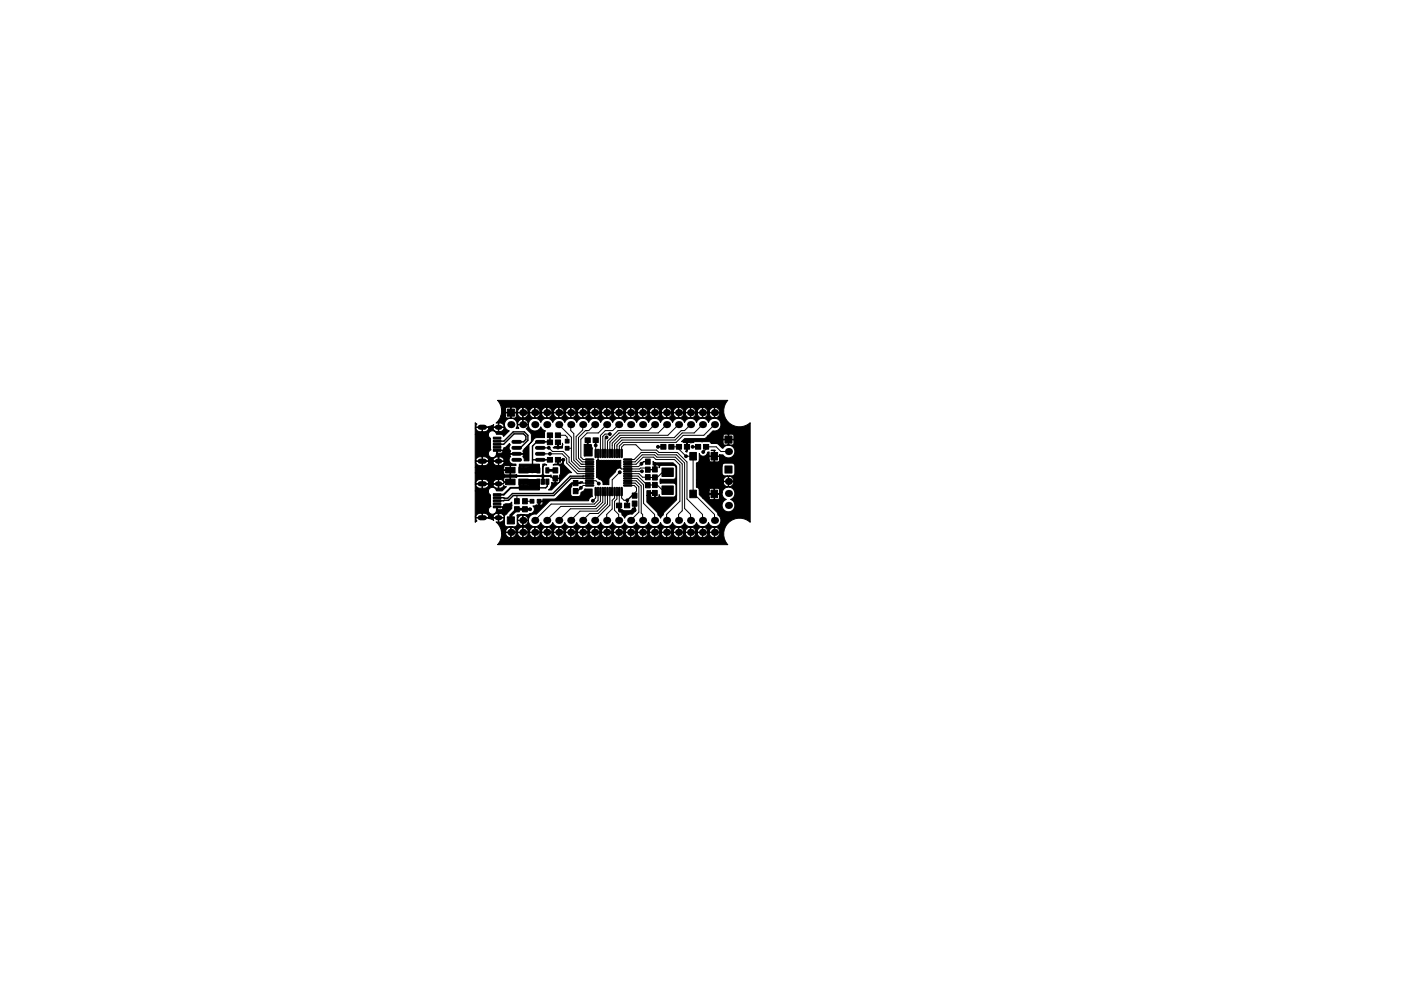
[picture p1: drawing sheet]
<svg xmlns="http://www.w3.org/2000/svg" width="297mm" height="210mm" viewBox="0 0 297 210" stroke-linecap="round" stroke-linejoin="round" font-family="sans-serif">
<g fill="#000" stroke="#000" stroke-width=".21">
<path d="M104.6 95.3h1.6v.4h-1.6zM104.6 94.7h1.6v.4h-1.6zM104.6 94h1.6v.4h-1.6zM104.6 93.4h1.6v.4h-1.6zM104.6 92.7h1.6v.4h-1.6zM107.6 86.8h1.5v1.5h-1.5zM107.2 99.1h2v1.2h-2zM108.6 97.3h1.7l.2 .3-.2 .2-1.5 .1-.2-.2zM108.6 96.1l1.7-.1 .2 .3-.2 .3h-1.5l-.2-.2zM108.6 94.8l1.7-.1 .2 .3-.2 .3h-1.5l-.2-.2zM108.6 93.5l1.7-.1 .2 .4-.2 .2h-1.5l-.2-.1zM110 99.1h2v1.2h-2z"/>
<path d="M113.6 93.5l1.7-.1 .2 .4-.2 .2h-1.5l-.2-.1zM113.6 94.8l1.7-.1 .2 .3-.2 .3h-1.5l-.2-.2zM113.6 96.1l1.7-.1 .2 .3-.2 .3h-1.5l-.2-.2zM113.6 97.3h1.7l.2 .3-.2 .2-1.5 .1-.2-.2zM116.1 91.8h1v1h-1zM116.1 97.1h1v1h-1zM116.1 93.3h1v1h-1zM117.2 99.2h1v1.1h-1zM117.8 91.8h1v1h-1zM117.8 97.1h1v1h-1zM117.8 93.3h1v1h-1zM118.2 93.8h.2l.1 .9 .6-.1 .2-.6 .1 .3-.2 .8h-1.8l-.1-.2 .9-.3z"/>
<path d="M118.2 97.5h.9l.2-.2 .2 .2 .1 1.1 1.6 1.7-.8 .2-3.5 3.5h-.6l.4-.6 .3-1.1h.7v-.8l.2 .9 .7-.1-.1-.8-.8-.1 1-.1 .2-2.1a.6 .6 0 0 0-.7-.6h-.9l.9-.2v-.8l.2 .8h.6l.2-.2v-.5zM119.8 93.2h.8v.8h-.8zM119.8 94.7h.8v.8h-.8zM124.5 93.3h.2l-.1 .9 .8 .2 .2 .7-.1 1.6h-1.7v-2.5h.7zM124.1 92.9h1.1v1h-1.1zM124.1 99.9l1.7-.1 .1 .2-.1 .1h-1.6zM124.1 99.4l1.7-.1 .1 .2-.1 .1h-1.6zM124.1 98.9l1.7-.1 .1 .2-.1 .1h-1.6zM124.1 98.4l1.7-.1 .1 .2-.1 .1h-1.6zM124.1 97.9l1.7-.1 .1 .2-.1 .1h-1.6zM124.1 97.4l1.7-.1 .1 .2-.1 .1h-1.6zM126.2 95.3l.2 .1v1.6l-.1 .1-.1-.1z"/>
<path d="M126.7 95.3l.2 .1v1.6l-.1 .1-.1-.1zM125.8 92.9h1v1h-1zM126.5 97.7l.3-.2 .5 .2h4.3l.1 1.6a.9 .9 0 0 0-1.2 .8l-1.3 1.4-.1 1.3h-.7a.41 .41 0 0 1-.4 0 .41 .41 0 0 1-.2-.5l-.3-.4-.6-.4a.45 .45 0 0 1-.4-.6zM127.2 95.3l.2 .1v1.6l-.1 .1-.1-.1zM127.7 95.3l.2 .1v1.6l-.1 .1-.1-.1zM128.2 95.3l.2 .1v1.6l-.1 .1-.1-.1zM128.7 95.3l.2 .1v1.6l-.1 .1-.1-.1zM129.2 95.3l.2 .1v1.6l-.1 .1-.1-.1zM129.7 95.3l.2 .1v1.6l-.1 .1-.1-.1zM130.2 95.3l.2 .1v1.6l-.1 .1-.1-.1zM130.7 95.3l.2 .1v1.6l-.1 .1-.1-.1zM131.2 95.3l.2 .1v1.6l-.1 .1-.1-.1z"/>
<path d="M131.7 95.3l.2 .1v1.6l-.1 .1-.1-.1zM132.2 97.4l1.7-.1 .1 .2-.1 .1h-1.6zM132.2 97.9l1.7-.1 .1 .2-.1 .1h-1.6zM132.2 98.4l1.7-.1 .1 .2-.1 .1h-1.6zM132.2 98.9l1.7-.1 .1 .2-.1 .1h-1.6zM132.2 99.4l1.7-.1 .1 .2-.1 .1h-1.6zM132.2 99.9l1.7-.1 .1 .2-.1 .1h-1.6zM136.9 97.4h1v1.1h-1zM136.9 99.1h1v1.1h-1zM137.3 99.6l.1 .1zM138.5 97.9l.6 .3h3.6l.8 .7v7.1l-2.7 2.7-.2 .6-.5 .6-.6-.6-.2-.6-2.1-2.2v-1.4h.7l.3 .4h.5l.1-.9h-.7l-.2 .5h-.7v-1h.7l.2 .4h.8l.1 1h.6l.2-.6a.6 .6 0 0 0 .5 .6h2.5a.6 .6 0 0 0 .6-.6v-1.8a.6 .6 0 0 0-.6-.6h-2.5a.3 .3 0 0 1-.4 0 .3 .3 0 0 1 0-.4l.1-.5 2.8 .1a.6 .6 0 0 0 .6-.6v-1.8a.6 .6 0 0 0-.6-.6h-2.5a.6 .6 0 0 0-.5 .6l-.2-.6-.6-.1-.1 1h-.1v-.9l-.4-.1zM140.1 94.3h1.1v1h-1.1z"/>
<path d="M141.8 94.3h1.1v1h-1.1zM143.4 94.3h1.1v1h-1.1zM145.1 94.3h1.1v1h-1.1zM147.5 94.3h1.1v1h-1.1zM146.2 96h1.4v1.6h-1.4zM149.2 94.3h1v1h-1zM150.8 96h1.4v1.6h-1.4zM153.7 92.5h1.5v1.5h-1.5zM100.8 89.7l.3 .3-.2 .3 .1 .3h2.5l1.2-.5-.1 .5h1.1v-.9l.1 .9h1l.1-.1a1.27 1.27 0 0 0-1.7-.7l.4-.5 .6-1h1l.2 .4h.8l.1-1.1 .2 1.1 .8-.1 .2-.8h.2l.5 .7 .6 .1v-1l.1 1 .2 .1 .6-.3 .3-.6h.3l.5 .7 .5 .1v-1l.1 1 .2 .1 .6-.3 .3-.6h.3l.5 .7 .6 .1v-1l.1 1 .2 .1 .5-.3 .4-.6h.2l.5 .7 .6 .1v-1l.1 1 .2 .1 .6-.3 .3-.6h.3l.5 .7 .6 .1v-1l.1 1 .1 .1 .6-.3 .3-.6h.3l.5 .7 .6 .1v-1l.1 1 .2 .1 .6-.3 .3-.6h.3l.5 .7 .5 .1v-1l.1 1 .2 .1 .6-.3 .3-.6h.3l.5 .7 .6 .1v-1l.1 1 .2 .1 .5-.3 .4-.6h.2l.5 .7 .6 .1v-1l.1 1 .2 .1 .6-.3 .3-.6h.3l.5 .7 .6 .1v-1l.1 1 .1 .1 .6-.3 .3-.6h.3l.5 .7 .6 .1v-1l.1 1 .2 .1 .6-.3 .3-.6h.3l.5 .7 .5 .1v-1l.1 1 .2 .1 .6-.3 .3-.6h.3l.5 .7 .6 .1v-1l.1 1 .2 .1 .5-.3 .4-.6h.2l.5 .7 .6 .1v-1l.1 1 .2 .1 .6-.3 .3-.6h.3l.5 .7 .6 .1v-1l.1 1 .1 .1 .6-.3 .3-.6h.3l.3 .6 .6 .3 .2-.1v-1l.1 1 .2 .1 .6-.3 .3-.6h.3l.3 .6 .6 .3 .1-.1v-1l.1 1 .2 .1 .6-.3 .3-.6-.1-.2h-2.1v.2h-.3l-.1-.2h-2.1l-.1 .2h-.3v-.2h-2.1l-.1 .2h-.3l-.1-.2h-2.1l-.1 .2h-.2l-.1-.2h-2.1l-.1 .2h-.3l-.1-.2h-2.1v.2h-.3l-.1-.2h-2.1l-.1 .2h-.3v-.2h-2.1l-.1 .2h-.3l-.1-.2h-2.1l-.1 .2h-.2l-.1-.2h-2.1l-.1 .2h-.3l-.1-.2h-2.1v.2h-.3l-.1-.2h-2.1l-.1 .2h-.3v-.2h-2.1l-.1 .2h-.3l-.1-.2h-2.1l-.1 .2h-.2l-.1-.2h-2.1l-.1 .2h-.3l-.1-.2h-2.1v.2h-.3l-.1-.2h-2.1l-.1 .2h-.2l-.1-.2h-2.1l-.1 .7h-1l.1-1.5h.9l.1 .7h1v-1l.1 1h1l.1-.2h.2l.1 .2h1v-1l.1 1h1l.1-.2h.3v.2h1v-1l.1 1h1l.1-.2h.3l.1 .2h1v-1l.1 1h1l.1-.2h.2l.1 .2h1v-1l.1 1h1l.1-.2h.3l.1 .2h1v-1l.1 1h1v-.2h.3l.1 .2h1v-1l.1 1h1l.1-.2h.3v.2h1v-1l.1 1h1l.1-.2h.3l.1 .2h1v-1l.1 1h1l.1-.2h.2l.1 .2h1v-1l.1 1h1l.1-.2h.3l.1 .2h1v-1l.1 1h1v-.2h.3l.1 .2h1v-1l.1 1h1l.1-.2h.3v.2h1v-1l.1 1h1l.1-.2h.3l.1 .2h1v-1l.1 1h1l.1-.2h.2l.1 .2h1v-1l.1 1h1l.1-.2h.3l.1 .2h1v-1l.1 1h1v-.2h.3l.1 .2h1v-1l.1 1h1l.1-.2h.3v.2h1v-1l.1 1h1l.1-.2a1.18 1.18 0 0 0-1.1-.8 1.18 1.18 0 0 0-1.1 .8h-.3l-.1-.2a1.2 1.2 0 0 0-1.2-.6 1.2 1.2 0 0 0-1 .8h-.3v-.2a1.2 1.2 0 0 0-1.2-.6 1.2 1.2 0 0 0-1 .8h-.3l-.1-.2a1.2 1.2 0 0 0-1.1-.6 1.2 1.2 0 0 0-1.1 .8h-.2l-.1-.2a1.2 1.2 0 0 0-1.2-.6 1.2 1.2 0 0 0-1 .8h-.3v-.2a1.2 1.2 0 0 0-1.2-.6 1.2 1.2 0 0 0-1 .8h-.3l-.1-.2a1.2 1.2 0 0 0-1.2-.6 1.2 1.2 0 0 0-1 .8h-.3v-.2a1.2 1.2 0 0 0-1.2-.6 1.2 1.2 0 0 0-1 .8h-.3l-.1-.2a1.2 1.2 0 0 0-1.1-.6 1.2 1.2 0 0 0-1.1 .8h-.2l-.1-.2a1.2 1.2 0 0 0-1.2-.6 1.2 1.2 0 0 0-1 .8h-.3v-.2a1.2 1.2 0 0 0-1.2-.6 1.2 1.2 0 0 0-1 .8h-.3l-.1-.2a1.2 1.2 0 0 0-1.2-.6 1.2 1.2 0 0 0-1 .8h-.3v-.2a1.2 1.2 0 0 0-1.2-.6 1.2 1.2 0 0 0-1 .8h-.3l-.1-.2a1.2 1.2 0 0 0-1.1-.6 1.2 1.2 0 0 0-1.1 .8h-.2l-.1-.2a1.2 1.2 0 0 0-1.2-.6 1.2 1.2 0 0 0-1 .8h-.3v-.2a1.2 1.2 0 0 0-1.2-.6 1.2 1.2 0 0 0-1 .8h-.3l-.1-.2a1.2 1.2 0 0 0-1.2-.6 1.2 1.2 0 0 0-1 .8h-.2l-.1-.7-.3-.2h-1.6l-.3 .4h-.9a3.2 3.2 0 0 0-.8-1.9h48.8l-.1 .2a3.4 3.4 0 0 0 .3 4.5 3.4 3.4 0 0 0 4.5 .1v21.1l-.1-.1a3.4 3.4 0 0 0-4.5 .3 3.4 3.4 0 0 0-.1 4.6h-48.8l.1-.2a3.3 3.3 0 0 0 .8-2.2h.8l.3 .6 .6 .3 .2-.1v-1l.1 1 .1 .1 .6-.3 .3-.6h.3l.3 .6 .6 .3 .2-.1v-1l.1 1 .2 .1 .6-.3 .3-.6h.3l.3 .6 .6 .3 .1-.1 .1-1v1l.6-.1 .5-.7h.3l.3 .6 .6 .3 .2-.1 .1-1v1l.6-.1 .5-.7h.2l.4 .6 .5 .3 .2-.1 .1-1v1l.6-.1 .5-.7h.3l.3 .6 .6 .3 .2-.1 .1-1v1l.5-.1 .5-.7h.3l.3 .6 .6 .3 .2-.1 .1-1v1l.6-.1 .5-.7h.3l.3 .6 .6 .3 .1-.1 .1-1v1l.6-.1 .5-.7h.3l.3 .6 .6 .3 .2-.1 .1-1v1l.6-.1 .5-.7h.2l.4 .6 .5 .3 .2-.1 .1-1v1l.6-.1 .5-.7h.3l.3 .6 .6 .3 .2-.1 .1-1v1l.5-.1 .5-.7h.3l.3 .6 .6 .3 .2-.1 .1-1v1l.6-.1 .5-.7h.3l.3 .6 .6 .3 .1-.1 .1-1v1l.6-.1 .5-.7h.3l.3 .6 .6 .3 .2-.1 .1-1v1l.6-.1 .5-.7h.2l.4 .6 .5 .3 .2-.1 .1-1v1l.6-.1 .5-.7h.3l.3 .6 .6 .3 .2-.1 .1-1v1l.5-.1 .5-.7h.3l.3 .6 .6 .3 .2-.1 .1-1v1l.6-.1 .5-.7h.3l.3 .6 .6 .3 .1-.1 .1-1v1l.2 .1 .7-.5 .1-.6h-2.1v.2h-.3l-.1-.2h-2.1l-.1 .2h-.3v-.2h-2.1l-.1 .2h-.3l-.1-.2h-2.1l-.1 .2h-.2l-.1-.2h-2.1l-.1 .2h-.3l-.1-.2h-2.1v.2h-.3l-.1-.2h-2.1l-.1 .2h-.3v-.2h-2.1l-.1 .2h-.3l-.1-.2h-2.1l-.1 .2h-.2l-.1-.2h-2.1l-.1 .2h-.3l-.1-.2h-2.1v.2h-.3l-.1-.2h-2.1l-.1 .2h-.3v-.2h-2.1l-.1 .2h-.3l-.1-.2h-2.1l-.1 .2h-.2l-.1-.2h-2.1l-.1 .2h-.3l-.1-.2h-2.1v.2h-.3l-.1-.2h-2.1l-.1 .2h-.3v-.2h-2.1l-.1 .2h-.8l-.1-.5 2 .2v-1l.1 1h1v-.2h.3l.1 .2h1v-1l.1 1h1l.1-.2h.3v.2h1v-1l.1 1h1l.1-.2h.3l.1 .2h1v-1l.1 1h1l.1-.2h.2l.1 .2h1v-1l.1 1h1l.1-.2h.3l.1 .2h1v-1l.1 1h1v-.2h.3l.1 .2h1v-1l.1 1h1l.1-.2h.3v.2h1v-1l.1 1h1l.1-.2h.3l.1 .2h1v-1l.1 1h1l.1-.2h.2l.1 .2h1v-1l.1 1h1l.1-.2h.3l.1 .2h1v-1l.1 1h1v-.2h.3l.1 .2h1v-1l.1 1h1l.1-.2h.3v.2h1v-1l.1 1h1l.1-.2h.3l.1 .2h1v-1l.1 1h1l.1-.2h.2l.1 .2h1v-1l.1 1h1l.1-.2h.3l.1 .2h1v-1l.1 1h1v-.2h.3l.1 .2h1v-1l.1 1h1l.1-.2h.3v.2h1v-1l.1 1h1l.1-.2a1.18 1.18 0 0 0-1.1-.8 1.18 1.18 0 0 0-1.1 .8h-.3l-.1-.2a1.2 1.2 0 0 0-1.2-.6 1.2 1.2 0 0 0-1 .8h-.3v-.2a1.2 1.2 0 0 0-1.2-.6 1.2 1.2 0 0 0-1 .8h-.3l-.1-.2a1.2 1.2 0 0 0-1.1-.6 1.2 1.2 0 0 0-1.1 .8h-.2l-.1-.2a1.2 1.2 0 0 0-1.2-.6 1.2 1.2 0 0 0-1 .8h-.3v-.2a1.2 1.2 0 0 0-1.2-.6 1.2 1.2 0 0 0-1 .8h-.3l-.1-.2a1.2 1.2 0 0 0-1.2-.6 1.2 1.2 0 0 0-1 .8h-.3v-.2a1.2 1.2 0 0 0-1.2-.6 1.2 1.2 0 0 0-1 .8h-.3l-.1-.2a1.2 1.2 0 0 0-1.1-.6 1.2 1.2 0 0 0-1.1 .8h-.2l-.1-.2a1.2 1.2 0 0 0-1.2-.6 1.2 1.2 0 0 0-1 .8h-.3v-.2a1.2 1.2 0 0 0-1.2-.6 1.2 1.2 0 0 0-1 .8h-.3l-.1-.2a1.2 1.2 0 0 0-1.2-.6 1.2 1.2 0 0 0-1 .8h-.3v-.2a1.2 1.2 0 0 0-1.2-.6 1.2 1.2 0 0 0-1 .8h-.3l-.1-.2a1.2 1.2 0 0 0-1.1-.6 1.2 1.2 0 0 0-1.1 .8h-.2l-.1-.2a1.2 1.2 0 0 0-1.2-.6 1.2 1.2 0 0 0-1 .8h-.3v-.2a1.2 1.2 0 0 0-1.2-.6 1.2 1.2 0 0 0-1 .8h-.3l-.1-.2a1.2 1.2 0 0 0-1.2-.6 1.2 1.2 0 0 0-1 .8h-.3v-.2a1.2 1.2 0 0 0-1.2-.6 1.2 1.2 0 0 0-1 .8h-.9l-.3-1-.8-1 .5 .1v-.9l.1 .9h.2a.75 .75 0 0 0 .8-.9h-2.2l.1 .5-1.2-.5h-2.5l-.1 .3 .2 .3-.3 .3v-1.1l.2 .1h1.2v-.9l.1 .9h1.2l.1-.1 2.1 .1v-.9l.1 .9h1l.1-.1a1.32 1.32 0 0 0-1.2-.8 1.32 1.32 0 0 0-1.2 .8h-.9a1.09 1.09 0 0 0-1.4-.8 1.05 1.05 0 0 0-1.3 .8h-.1v-5.5h2.7l.1 .5 .4 .3 .1 2.4-.1 .1a.85 .85 0 0 0 0 1.5 .85 .85 0 0 0 1.2-.9l.2-.4 .1 .4h.9l.3-.7a.42 .42 0 0 1 .5-.5h.8l.5-.4 .1 .7-.1 .7-1.5 1.5v2l.4 .3 1.7 .1a.6 .6 0 0 0 .6-.6v-.6l.5 .8 .6 .1 .1-1v1a.86 .86 0 0 0 1-1h-2.1l-.1 .1v-.4l.1 .2h1v-1l.1 1h1l.1-.2a1.23 1.23 0 0 0-1.2-.8 1.23 1.23 0 0 0-1.1 .8l-.1-.9 .1-.1 .8-.1 1.4 .1 1.1-.5 .3-.7-.3-.6 .4-.1 .3-.2h.4l.1-.7 .3 .7h.4l.2-.2-.1-.5h-.8v-.1h.8l.1-.4 2.6-.1 3.5-3.4h1.6l.2-.2h.5l-.6 .4-1.7-.1-.2 1-.1 1.2a.6 .6 0 0 0 .6 .7l1.2-.1a.65 .65 0 0 0 .5-.7l.5-.4 .3-.5 1.5 .1 .1 1.5a.97 .97 0 0 0-.8 .9l-8.1 .1-.3 .2-2.7 2.6h-.2a1.35 1.35 0 0 0-1.4 1.1 1.35 1.35 0 0 0 .9 1.5 1.35 1.35 0 0 0 1.7-.8 1.35 1.35 0 0 0 1.2 .9 1.35 1.35 0 0 0 1.3-.9 1.35 1.35 0 0 0 1.3 .9 1.35 1.35 0 0 0 1.2-.9 1.35 1.35 0 0 0 1.3 .9 1.35 1.35 0 0 0 1.3-.9 1.35 1.35 0 0 0 1.2 .9 1.35 1.35 0 0 0 1.3-.9 1.35 1.35 0 0 0 1.3 .9 1.35 1.35 0 0 0 1.3-.9 1.35 1.35 0 0 0 1.2 .9 1.35 1.35 0 0 0 1.3-.9 1.35 1.35 0 0 0 1.3 .9 1.35 1.35 0 0 0 1.2-.9 1.35 1.35 0 0 0 1.3 .9 1.35 1.35 0 0 0 1.3-.9 1.35 1.35 0 0 0 1.2 .9 1.35 1.35 0 0 0 1.3-.9 1.35 1.35 0 0 0 1.3 .9 1.35 1.35 0 0 0 1.3-.9 1.35 1.35 0 0 0 1.2 .9 1.35 1.35 0 0 0 1.3-.9 1.35 1.35 0 0 0 1.3 .9 1.35 1.35 0 0 0 1.2-.9 1.35 1.35 0 0 0 1.3 .9 1.35 1.35 0 0 0 1.3-.9 1.35 1.35 0 0 0 1.2 .9 1.35 1.35 0 0 0 1.3-.9 1.39 1.39 0 0 0 2.2 .5 1.39 1.39 0 0 0-.2-2.3l-.2-.4-3.1-3.1h1.4l.3 .4h.7l.2-1.2v1.1l.7 .1 .3-.2 .1-.9-2.1-.1-.2 .8h-1.4l-.6-.7v-.9h2l.2 .7h.9l.1-1v1h1l.1-.1h.5l.2 .7 .7 .7h-.2a1.36 1.36 0 0 0-.4 2.1 1.36 1.36 0 0 0 2.2-.1 1.36 1.36 0 0 0-.7-2 1.35 1.35 0 0 0 .4-2.4 1.35 1.35 0 0 0-2.2 1h-.5l-.1-.8-.3-.2h-1.5l-.4 .4h-2a.6 .6 0 0 0-.7-.6v-1h5.7l.3 .6 .6 .3 .2-.1 .1-1v1a.85 .85 0 0 0 1-1h-2.1l-.1 .2h-5.7v-.5h5.7l.1 .2h1v-1l.1 1h1l.1-.2a1.18 1.18 0 0 0-1.1-.8 1.18 1.18 0 0 0-1.2 .8h-5.7v-3h5.5v1.5a.6 .6 0 0 0 .6 .6h1.5l.4-.2 .2-.4v-1.5a.6 .6 0 0 0-.6-.6h-1.6l-.4 .2-.1 .4h-5.5v-.7l.5-.2 .2-.4h2l.3 .4h.7l.2-1.2 .1 1.2h.7l.2-.3v-.9h-2l-.2 .8h-2v-1.4a.95 .95 0 0 0 1 .6 .95 .95 0 0 0 .8-.9h.3l.1 .8h.9v-1l-.6-.1v-.1l.9 .1-.2 .1v1h1l.1-.3 .7 .1a1.35 1.35 0 0 0 2 .3 1.35 1.35 0 0 0 0-2 1.35 1.35 0 0 0-2 .3l-1.2-1-1.3-.1h2.5l.2 .4h.8l.2-1.1v1l.8 .1 .3-.2v-.8l-2.2-.1-.1 .7h-2.5l-.6-.3h-2.7l-1 .3-.7-.1v1.8l-.1 .2-.4-.2 .3-.1v-1.6l-1.1-.3 .6-.6h4.1l.4-.2 .5-.4h3.2l.1 .7h1l.1-1v1l1.1-.1v-.7l-.3-.3h-1.7l-.3 .4h-3.2l1.1-1.1a1.35 1.35 0 0 0 1.6-.9 1.35 1.35 0 0 0-.9-1.7 1.35 1.35 0 0 0-1.7 .8 1.35 1.35 0 0 0-1.3-.9 1.35 1.35 0 0 0-1.2 .9 1.35 1.35 0 0 0-1.3-.9 1.35 1.35 0 0 0-1.3 .9 1.35 1.35 0 0 0-1.2-.9 1.35 1.35 0 0 0-1.3 .9 1.35 1.35 0 0 0-1.3-.9 1.35 1.35 0 0 0-1.2 .9 1.35 1.35 0 0 0-1.3-.9 1.35 1.35 0 0 0-1.3 .9 1.35 1.35 0 0 0-1.3-.9 1.35 1.35 0 0 0-1.2 .9 1.35 1.35 0 0 0-1.3-.9 1.35 1.35 0 0 0-1.3 .9 1.35 1.35 0 0 0-1.2-.9 1.35 1.35 0 0 0-1.3 .9 1.35 1.35 0 0 0-1.3-.9 1.35 1.35 0 0 0-1.2 .9 1.35 1.35 0 0 0-1.3-.9 1.35 1.35 0 0 0-1.3 .9 1.35 1.35 0 0 0-1.3-.9 1.35 1.35 0 0 0-1.2 .9 1.35 1.35 0 0 0-1.3-.9 1.35 1.35 0 0 0-1.3 .9 1.35 1.35 0 0 0-1.2-.9 1.35 1.35 0 0 0-1.3 .9 1.35 1.35 0 0 0-1.3-.9 1.35 1.35 0 0 0-1.2 .9 1.35 1.35 0 0 0-2.1-.6 1.35 1.35 0 0 0 0 2.2 1.35 1.35 0 0 0 2.1-.7l.4 .6 .5 .3-.1 .3-.1 1.2h-1.7l-.5 .2-1 1.4-.1 3.3h-1v-.6a.37 .37 0 0 1-.1-.6l-.2-.3h-2.6l-.1 .3 .2 .3a.9 .9 0 0 0-.3 1 .9 .9 0 0 0 .8 .6h.6v.3h-1.2v1.8l1 .2a.33 .33 0 0 1 .3-.1 .33 .33 0 0 1 .3 .2h4.9l.4-.4v-2l.5-.1 .3 .2a.65 .65 0 0 0-.8 .6v1.3l.2 .3 .4 .2 1.2-.2-.1 .5-.4-.3-.8 .1-.4 .1-.1 1.1v-1l-.5-.2h-4.8a.33 .33 0 0 1-.3 .2 .33 .33 0 0 1-.3-.1l-1 .1v1h-.1v-1.1l-1.1 .1-.2 .3v.6l-.4-.4-.6-.1v1.9l.6-.1 .4-.5 .2 .2h.4l-.9 .9h-1.3a.85 .85 0 0 0-.8-.7 .85 .85 0 0 0-.9 .8h-2.7v-1.4l.6 .7 .8 .1 .1-.9v.9a1.04 1.04 0 0 0 1.3-.8h.9l.4 .6 .8 .2v-.9h-1.1l-.1 .1-3.5-.1-.2 .1v-.3l.2 .1h1.2l.1-.9v.9h1.2l.1-.1 2.1 .1v-.9a.96 .96 0 0 0-1.2 .8h-.9a1.09 1.09 0 0 0-1.4-.8 1.05 1.05 0 0 0-1.3 .8h-.1v-2.2h6l.3 .4 1-.1v-.8h-1.2l-.1 .5h-6v-1.2h6l.1 .6h1.2v-1l-1.1 .1-.2 .3h-6v-1.1l.6 .7 .8 .1 .1-.9v.9a1.04 1.04 0 0 0 1.3-.8h.9l.4 .6 .8 .2 .1-.9v.9a.83 .83 0 0 0 1-.9h-2.2l-.1 .1-3.5-.1-.2 .1v-.3l.2 .1h1.2l.1-.9v.9h1.2l.1-.1 2.1 .1v-.9l.1 .9h1l.1-.1a1.32 1.32 0 0 0-1.2-.8 1.32 1.32 0 0 0-1.2 .8h-.9a1.09 1.09 0 0 0-1.4-.8 1.05 1.05 0 0 0-1.3 .8h-.1v-5.5h2.7l.1 .5 .4 .3 .1 2.4-.1 .1a.85 .85 0 0 0 0 1.5 .85 .85 0 0 0 1.2-.9l.2-.4 .1 .4h.9l.3-.7a.44 .44 0 0 1 .5-.5l.8-.8 .2 .3-.1 .1a1.18 1.18 0 0 0 .1 1.3v.4h2.6l.2-.2a.37 .37 0 0 1 .1-.6l1.6-1.8-.1-1.5-1-1.1 .4-.7-.1-.2h-2.1l-.1 .2 .3 .6h-.6l.2-.4v-.6l.2 .1h1v-1l.1 1h1a.88 .88 0 0 0-1.1-1 1.13 1.13 0 0 0-1.2 .9 1.35 1.35 0 0 0-2.2-.8 1.35 1.35 0 0 0 .6 2.3l-1.2 1.2-.4-.4-1.2-.1v-.1a.85 .85 0 0 0-.9-.6 .85 .85 0 0 0-.8 .8h-2.7v-1.4l.6 .7 .8 .1 .1-.9v.9a1.04 1.04 0 0 0 1.3-.8h.9l.4 .6 .8 .2 .1-.9v.9a.83 .83 0 0 0 1-.9h-2.2l-.1 .1-3.5-.1-.2 .1zM104.6 107.3h1.6v.4h-1.6zM104.6 106.7h1.6v.4h-1.6zM104.6 106h1.6v.4h-1.6z"/>
<path d="M104.6 105.4h1.6v.4h-1.6zM104.6 104.7h1.6v.4h-1.6zM107.6 109.7h1.5v1.5h-1.5zM107.2 101.6h2v1.2h-2zM109.1 105.8h1v1.1h-1zM109.1 107.5h1v1.1h-1zM110.8 105.8h1v1.1h-1zM110.8 107.5h1v1.1h-1zM110 101.6h2v1.2h-2zM112.4 105.9h.8v.8h-.8zM113.8 101.6h.7v1.1h-.7zM113.8 99.2h.7v1.1h-.7z"/>
<path d="M113.9 105.9h.8v.8h-.8zM114.8 101.6h.6v1.1h-.6zM115.7 101.6h.7v1.1h-.7zM115.7 99.2h.7v1.1h-.7zM117.2 100.9h1v1.1h-1zM121.5 103.6h1v1.1h-1zM121.5 101.9h1v1.1h-1zM124.1 102.9l1.7-.1 .1 .2-.1 .1h-1.6zM124.1 102.4l1.7-.1 .1 .2-.1 .1h-1.6zM124.1 101.9l1.7-.1 .1 .2-.1 .1h-1.6zM124.1 101.4l1.7-.1 .1 .2-.1 .1h-1.6zM124.1 100.9l1.7-.1 .1 .2-.1 .1h-1.6z"/>
<path d="M124.1 100.4l1.7-.1 .1 .2-.1 .1h-1.6zM126.2 103.4l.2 .1v1.6l-.1 .1-.1-.1zM126.7 103.4l.2 .1v1.6l-.1 .1-.1-.1zM127.2 103.4l.2 .1v1.6l-.1 .1-.1-.1zM127.7 103.4l.2 .1v1.6l-.1 .1-.1-.1zM128.2 103.4l.2 .1v1.6l-.1 .1-.1-.1zM128.7 103.4l.2 .1v1.6l-.1 .1-.1-.1zM129.2 103.4l.2 .1v1.6l-.1 .1-.1-.1zM129.7 103.4l.2 .1v1.6l-.1 .1-.1-.1zM130.2 103.4l.2 .1v1.6l-.1 .1-.1-.1zM130.7 103.4l.2 .1v1.6l-.1 .1-.1-.1zM131.2 103.4l.2 .1v1.6l-.1 .1-.1-.1z"/>
<path d="M130.7 106.7h1.1v1h-1.1zM131.7 103.4l.2 .1v1.6l-.1 .1-.1-.1zM132.4 106.7h1.1v1h-1.1zM132.2 100.4l1.7-.1 .1 .2-.1 .1h-1.6zM132.2 100.9l1.7-.1 .1 .2-.1 .1h-1.6zM132.2 101.4l1.7-.1 .1 .2-.1 .1h-1.6zM132.2 101.9l1.7-.1 .1 .2-.1 .1h-1.6zM132.2 102.4l1.7-.1 .1 .2-.1 .1h-1.6zM132.2 102.9l1.7-.1 .1 .2-.1 .1h-1.6zM134.1 104.6h1v1.1h-1zM134.1 106.3h1v1.1h-1zM131.2 107.2h.1l.1 .9 2.1 .3a.6 .6 0 0 0 .6-.6l.4-.1v-.9h.1l.2 1.6-.8 .7a1.34 1.34 0 0 0-1.6 .8l-.5-.6-.1-.5-.7-.7z"/>
<path d="M136.9 102.4h1v1.1h-1zM136.9 100.7h1v1.1h-1zM138.3 102.3h1v1.1h-1zM138.3 104h1v1.1h-1zM138.3 100.7h1v1.1h-1zM138.3 99h1v1.1h-1zM140.3 103.1h2.5v1.8h-2.5zM140.3 99.3h2.5v1.8h-2.5zM146.2 104h1.4v1.6h-1.4zM150.8 104h1.4v1.6h-1.4zM153.7 98.9h1.5v1.5h-1.5z"/>
<circle cx="111.3" cy="96.3" r=".3"/>
<circle cx="112.9" cy="99.8" r=".5"/>
<circle cx="116.4" cy="95" r=".3"/>
<circle cx="116.6" cy="96.3" r=".3"/>
<circle cx="118.3" cy="94.9" r=".3"/>
<circle cx="119.4" cy="97.6" r=".3"/>
<circle cx="124.6" cy="94.5" r=".3"/>
<circle cx="126.3" cy="94.5" r=".3"/>
<circle cx="128.6" cy="92.8" r=".3"/>
<circle cx="128.6" cy="98.6" r=".3"/>
<circle cx="129.3" cy="92.1" r=".3"/>
<circle cx="136" cy="98.4" r=".3"/>
<circle cx="136.1" cy="100" r=".3"/>
<circle cx="138.8" cy="98.4" r=".3"/>
<circle cx="139.5" cy="94.8" r=".3"/>
<circle cx="145.5" cy="96.8" r=".3"/>
<circle cx="145.6" cy="93.7" r=".3"/>
<circle cx="146.9" cy="94.8" r=".3"/>
<circle cx="149.1" cy="95.9" r=".3"/>
<circle cx="112.4" cy="108" r=".3"/>
<circle cx="114.3" cy="107.3" r=".3"/>
<circle cx="117.8" cy="102.6" r=".3"/>
<circle cx="120.9" cy="103.1" r=".3"/>
<circle cx="123.1" cy="103.5" r=".3"/>
<circle cx="125.7" cy="106.2" r=".3"/>
<circle cx="126.9" cy="102.6" r=".3"/>
<circle cx="131.4" cy="100.2" r=".3"/>
<circle cx="131.5" cy="108.3" r=".3"/>
<circle cx="133" cy="106.1" r=".3"/>
<circle cx="134.5" cy="108.2" r=".3"/>
<circle cx="137.8" cy="104.6" r=".3"/>
<circle cx="151.5" cy="100.8" r=".3"/>
</g>
<g fill="#000">
<circle cx="108.3" cy="90.1" r=".75"/>
<circle cx="110.8" cy="90.1" r=".75"/>
<circle cx="110.8" cy="87.5" r=".75"/>
<circle cx="113.4" cy="87.5" r=".75"/>
<circle cx="113.4" cy="90.1" r=".75"/>
<circle cx="115.9" cy="87.5" r=".75"/>
<circle cx="115.9" cy="90.1" r=".75"/>
<circle cx="118.5" cy="87.5" r=".75"/>
<circle cx="118.5" cy="90.1" r=".75"/>
<circle cx="121" cy="87.5" r=".75"/>
<circle cx="121" cy="90.1" r=".75"/>
<circle cx="123.5" cy="87.5" r=".75"/>
<circle cx="123.5" cy="90.1" r=".75"/>
<circle cx="126.1" cy="87.5" r=".75"/>
<circle cx="126.1" cy="90.1" r=".75"/>
<circle cx="128.6" cy="90.1" r=".75"/>
<circle cx="128.6" cy="87.5" r=".75"/>
<circle cx="131.2" cy="90.1" r=".75"/>
<circle cx="131.2" cy="87.5" r=".75"/>
<circle cx="133.7" cy="90.1" r=".75"/>
<circle cx="133.7" cy="87.5" r=".75"/>
<circle cx="136.2" cy="90.1" r=".75"/>
<circle cx="136.2" cy="87.5" r=".75"/>
<circle cx="138.8" cy="90.1" r=".75"/>
<circle cx="138.8" cy="87.5" r=".75"/>
<circle cx="141.3" cy="87.5" r=".75"/>
<circle cx="141.3" cy="90.1" r=".75"/>
<circle cx="143.9" cy="90.1" r=".75"/>
<circle cx="143.9" cy="87.5" r=".75"/>
<circle cx="146.4" cy="87.5" r=".75"/>
<circle cx="146.4" cy="90.1" r=".75"/>
<circle cx="148.9" cy="87.5" r=".75"/>
<circle cx="148.9" cy="90.1" r=".75"/>
<circle cx="151.5" cy="87.5" r=".75"/>
<circle cx="151.5" cy="90.1" r=".75"/>
<circle cx="154.5" cy="95.8" r=".75"/>
<circle cx="108.3" cy="112.9" r=".75"/>
<circle cx="110.8" cy="112.9" r=".75"/>
<circle cx="110.8" cy="110.4" r=".75"/>
<circle cx="113.4" cy="112.9" r=".75"/>
<circle cx="113.4" cy="110.4" r=".75"/>
<circle cx="115.9" cy="110.4" r=".75"/>
<circle cx="115.9" cy="112.9" r=".75"/>
<circle cx="118.5" cy="110.4" r=".75"/>
<circle cx="118.5" cy="112.9" r=".75"/>
<circle cx="121" cy="110.4" r=".75"/>
<circle cx="121" cy="112.9" r=".75"/>
<circle cx="123.5" cy="112.9" r=".75"/>
<circle cx="123.5" cy="110.4" r=".75"/>
<circle cx="126.1" cy="112.9" r=".75"/>
<circle cx="126.1" cy="110.4" r=".75"/>
<circle cx="128.6" cy="110.4" r=".75"/>
<circle cx="128.6" cy="112.9" r=".75"/>
<circle cx="131.2" cy="112.9" r=".75"/>
<circle cx="131.2" cy="110.4" r=".75"/>
<circle cx="133.7" cy="112.9" r=".75"/>
<circle cx="133.7" cy="110.4" r=".75"/>
<circle cx="136.2" cy="110.4" r=".75"/>
<circle cx="136.2" cy="112.9" r=".75"/>
<circle cx="138.8" cy="112.9" r=".75"/>
<circle cx="138.8" cy="110.4" r=".75"/>
<circle cx="141.3" cy="112.9" r=".75"/>
<circle cx="141.3" cy="110.4" r=".75"/>
<circle cx="143.9" cy="110.4" r=".75"/>
<circle cx="143.9" cy="112.9" r=".75"/>
<circle cx="146.4" cy="110.4" r=".75"/>
<circle cx="146.4" cy="112.9" r=".75"/>
<circle cx="148.9" cy="112.9" r=".75"/>
<circle cx="148.9" cy="110.4" r=".75"/>
<circle cx="151.5" cy="112.9" r=".75"/>
<circle cx="151.5" cy="110.4" r=".75"/>
<circle cx="154.5" cy="104.7" r=".75"/>
<circle cx="154.5" cy="102.2" r=".75"/>
<circle cx="154.5" cy="107.2" r=".75"/>
</g>
<path d="M101.8 97.8h.9M101.8 90.6h.9M105.4 97.8h.6M105.4 90.6h.6M101.8 109.8h.9M101.8 102.6h.9M105.4 109.8h.6M105.4 102.6h.6" fill="none" stroke="#000" stroke-width="1.1"/>
<g fill="none" stroke="#000" stroke-width=".3">
<path d="M102.2 90.6h3.5M105.4 93.6h1.4l2-2h2.4l.7 .8v1l-1.6 1.6h-.8M109.5 93.7h1.5l.5-.5v-.7l-.5-.4h-2l-2.2 2.1h-1.4M111.2 96.3h-3.7l-.7-.8h-1.4v.9l.3 .3v1.1h-3.5M112.9 97.6h3.7M116.6 92.3v1.5l-2.8-.1-.9 .9v5.2M118.3 97.6h1.2M118.3 93.8v1.1M124.6 93.4v1.1M126.3 93.4v1.1M137.3 97.9h-.8l-.5 .5M137.3 99.6h1.5l.1-1.2h.9l.1 .2h3.1l.4 .4v6.2l-.4 .3h-4.1v-.9h-1.1"/>
<path d="M139.5 94.8h1.1M145.6 93.7v1.1M146.9 94.8h1.1M151.5 96.8v8M107.5 107.5h-2.1v.9l.3 .3v1.1h-3.5M108.2 102.2h-1.1l-.4 .4h-4.5M114.3 106.3v1M116.1 102.2v.9l-.4 .4h-1.6M117.8 101.5v1.1M122.1 102.5l-.3-.2-.9 .8v2.7M123.2 103.5l-.7 .7h-.4M125 101.5h-3.9l-3.7 3.6h-8.6l-1 1-2.4 .1"/>
<path d="M125 101h-4.1l-3.7 3.7h-8.5l-1 1-2.3-.1M131.2 107.2l.3 .2v.9M134.5 105.1l-.2-.3-1.3 1.3-.1 1.1M134.5 106.8v1.4"/>
</g>
<path d="M111 99.7l.1 .1M116.1 99.8h1.7M111.1 100h3M111.1 102.2h-.1M111.1 101.9h3M112.4 108h-2.8l-1.3 1.3v1.1" fill="none" stroke="#000" stroke-width=".6"/>
<g fill="none" stroke="#000" stroke-width=".21">
<path d="M114.5 95h1.9l.7 .8h2.3l1.2 1.2v1l2 2h2.4M114.5 96.3h4.7l.9 .9v1l2.3 2.3h2.6M118.3 92.3h1.5l.4 .4v.9M118.5 90.1l2.7 2.7v5l1.6 1.7h2.2M120.2 95.1h1M121 90.1v1.2l.6 .7v5.6l1.4 1.4h2M123.3 98.5h.1M123.5 90.1v1.1l-1.3 1.4v4.8l1 1.1h1.8M124.3 91.4h.1M126.1 90.1l-1.3 1.3h-.7l-1.5 1.4v4.4l.8 .8h1.6M126.3 94.5v1.7M126.8 96.2v1.3l1 1.1h3l1 .9h3.8l.2-.2h1.2l.3 .3"/>
<path d="M128.6 92.8l-.3 .3v3.1M128.6 90.1l-1.7 1.8h-2.4l-1.3 1.3v3.8l.4 .5h1.4M129.3 92.1h-1l-.5 .5v3.6M131.2 90.1l-1.3 1.3h-1.6l-1 1v3.8M131.8 96.2v-1.4l.5-.4h2.5l1.1 1.1h3.3l.5 .5h3.9l2 2v7.8l3.3 3.3v1.3M133.1 100h3M133.1 98h1.6l1.5-1.5h2.6l.5 .5h3.9l1.4 1.4v10l-.7 .7v1.3M133.1 97.5h1.4l1.4-1.5h3.1l.5 .5h3.9l1.8 1.7v9.7l1.2 1.2v1.3M133.1 98.5h1.8l1.5-1.5h2.2l.5 .5h3.9l1.2 1.1v7.7l-2.9 2.8v1.3M136 98.4l-.6 .6h-2.3M138.8 90.1l-1.3 1.3h-6.5l-2.2 2.2v2.6M141.3 90.1l-1.7 1.8h-8.3l-2 1.9v2.4"/>
<path d="M142.3 94.8h1.6l-.1 .3 1.7 1.7h1.4v7.8l4.6 4.5v1.3M143.9 90.1l-2.3 2.3h-10.1l-1.7 1.6v2.2M146.4 90.1l-1.3 1.3h-.7l-1.5 1.5h-11.2l-1.4 1.3v2M148.9 90.1l-1.7 1.8h-2.6l-1.5 1.5h-11.2l-1.1 1v1.8M151.5 90.1l-2.3 2.3h-4.3l-1.5 1.5h-11.3l-.8 .7v1.6M154.5 95.8h-1.6l-1-1h-2.2l.2 .3-.8 .8M109.6 105.1v1.2M111.3 106.3h1.5M122.1 102.5h2.9M125 103h-1.4l-.4 .5M125 102h1.4l.5 .6M125.7 106.2h.1"/>
<path d="M126.1 110.4h.1M126.3 104.3v1.3l-.6 .6M126.8 104.3v1.8l-.8 .8h-9.2l-3.4 3.5M126.9 102.6h.1M127.3 104.3v2.1l-1.1 1h-7.3l-3 3M127.8 104.3v2.3l-1.4 1.3h-5.5l-2.4 2.5M128.3 104.3v2.5l-1.7 1.6h-3.6l-2 2M128.8 104.3v2.7l-2 1.9h-1.8l-1.5 1.5M129.3 104.3v2.9l-3.2 3.2M130.3 104.3v1.3l-.5 .5v1.9l-1.2 1.1v1.3M130.8 104.3v1.6l-.5 .5v1.9l.9 .8v1.3M131.3 104.3l-.1 2.9"/>
<path d="M131.4 100.2l-1.6 1.6v2.5M131.8 104.3v1.3l.5 .5h.7M133.1 103h1.4l.4 .5v.7l-.5 .5 .1 .4M133.1 102.5h1.6l.8 .8v5.4l-1.8 1.7M133.1 101h2.2l1.9 1.9h1.7l.3-.2 1.3 1.3h1M133.1 101.5h2l1.4 1.4v3.9l2.3 2.3v1.3M133.1 102h1.8l1 1.1v5.7l.3 .3v1.3M141.5 100.2h-1l-1.3 1.3-.3-.2-2.7-.1-.7-.7h-2.4"/>
</g>
<path d="M114.1 98.9v.9M114.1 102.2v1.3" fill="none" stroke="#000" stroke-width=".65"/>
<path d="M110.2 98.8v.9M110.2 102.2v1.3h-2l-1.4 1.4h-1.4" fill="none" stroke="#000" stroke-width=".4"/>
<path d="M108.2 99.7v2.5M108.2 101h8.6l.7 .7 .3-.2M115.1 101v1.2" fill="none" stroke="#000" stroke-width=".25"/>
<path d="M110.1 98.5h4.3l-.2 1.3h-.5v.4h-1.6v-.4h-1.1v-.7v.6h1.1v-.5h1.6v.5l.4 .1v-.6h-2l-.1-.2h-1.9zM110.1 103h.8l.1-.7 .1 .7h.9l.1-.3 2 .2v-.7l-.4 .1v.4h-1.6v-.4h-1.1l1.1-.1v-.4h1.6v.4h.4l.3 1.7h-4.3z" fill="#000" stroke="#000" stroke-width=".25"/>
</svg>
